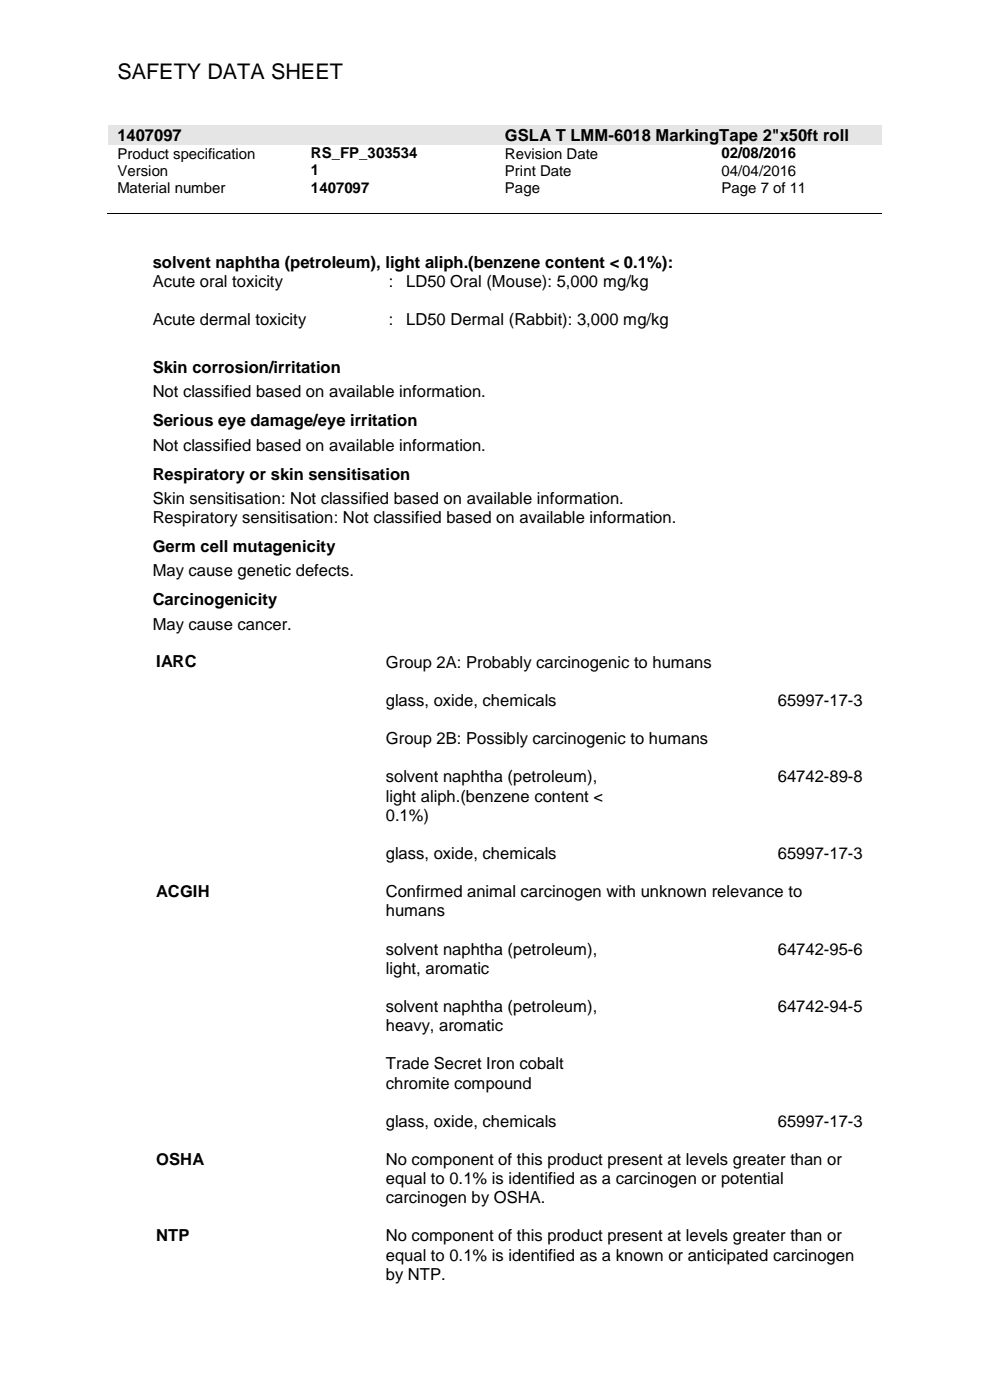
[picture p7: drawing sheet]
<svg xmlns="http://www.w3.org/2000/svg" width="210mm" height="297mm" viewBox="0 0 210 297" stroke-linecap="round" stroke-linejoin="round" font-family="sans-serif">
<defs><g id="words">
<text font-size="4.6" x="24.9" y="16.8">SAFETY DATA SHEET</text>
<g font-size="3.5">
<text x="24.9" y="29.9">1407097</text>
<text x="107.1" y="29.9">GSLA T LMM-6018 MarkingTape 2&quot;x50ft roll</text>
<text x="32.4" y="56.8">solvent naphtha (petroleum), light aliph.(benzene content &lt; 0.1%):</text>
<text x="32.4" y="60.9">Acute oral toxicity</text>
<text x="82.5" y="60.9">:</text>
<text x="86.2" y="60.9">LD50 Oral (Mouse): 5,000 mg/kg</text>
<text x="32.4" y="69">Acute dermal toxicity</text>
<text x="82.5" y="69">:</text>
<text x="86.2" y="69">LD50 Dermal (Rabbit): 3,000 mg/kg</text>
<text x="32.4" y="79.2">Skin corrosion/irritation</text>
<text x="32.4" y="84.3">Not classified based on available information.</text>
<text x="32.4" y="90.5">Serious eye damage/eye irritation</text>
<text x="32.4" y="95.6">Not classified based on available information.</text>
<text x="32.4" y="101.8">Respiratory or skin sensitisation</text>
<text x="32.4" y="107">Skin sensitisation: Not classified based on available information.</text>
<text x="32.4" y="111">Respiratory sensitisation: Not classified based on available information.</text>
<text x="32.4" y="117.1">Germ cell mutagenicity</text>
<text x="32.4" y="122.3">May cause genetic defects.</text>
<text x="32.4" y="128.4">Carcinogenicity</text>
<text x="32.4" y="133.6">May cause cancer.</text>
<text x="33.2" y="141.6">IARC</text>
<text x="81.8" y="141.7">Group 2A: Probably carcinogenic to humans</text>
<text x="81.8" y="149.8">glass, oxide, chemicals</text>
<text x="165" y="149.8">65997-17-3</text>
<text x="81.8" y="157.9">Group 2B: Possibly carcinogenic to humans</text>
<text x="81.8" y="166">solvent naphtha (petroleum),</text>
<text x="165" y="166">64742-89-8</text>
<text x="81.8" y="170.1">light aliph.(benzene content &lt;</text>
<text x="81.8" y="174.1">0.1%)</text>
<text x="81.8" y="182.3">glass, oxide, chemicals</text>
<text x="165" y="182.3">65997-17-3</text>
<text x="33.2" y="190.3">ACGIH</text>
<text x="81.8" y="190.4">Confirmed animal carcinogen with unknown relevance to</text>
<text x="81.8" y="194.4">humans</text>
<text x="81.8" y="202.6">solvent naphtha (petroleum),</text>
<text x="165" y="202.6">64742-95-6</text>
<text x="81.8" y="206.6">light, aromatic</text>
<text x="81.8" y="214.7">solvent naphtha (petroleum),</text>
<text x="165" y="214.7">64742-94-5</text>
<text x="81.8" y="218.8">heavy, aromatic</text>
<text x="81.8" y="226.9">Trade Secret Iron cobalt</text>
<text x="81.8" y="231">chromite compound</text>
<text x="81.8" y="239">glass, oxide, chemicals</text>
<text x="165" y="239">65997-17-3</text>
<text x="33.2" y="247.1">OSHA</text>
<text x="81.8" y="247.2">No component of this product present at levels greater than or</text>
<text x="81.8" y="251.2">equal to 0.1% is identified as a carcinogen or potential</text>
<text x="81.8" y="255.3">carcinogen by OSHA.</text>
<text x="33.2" y="263.4">NTP</text>
<text x="81.8" y="263.4">No component of this product present at levels greater than or</text>
<text x="81.8" y="267.5">equal to 0.1% is identified as a known or anticipated carcinogen</text>
<text x="81.8" y="271.5">by NTP.</text>
</g>
<g font-size="3.2">
<text x="24.9" y="33.7">Product specification</text>
<text x="66" y="33.6">RS_FP_303534</text>
<text x="107.1" y="33.7">Revision Date</text>
<text x="153" y="33.6">02/08/2016</text>
<text x="24.9" y="37.3">Version</text>
<text x="24.9" y="40.9">Material number</text>
<text x="66" y="37.2">1</text>
<text x="66" y="40.9">1407097</text>
<text x="107.1" y="37.3">Print Date</text>
<text x="107.1" y="40.9">Page</text>
<text x="153" y="37.3">04/04/2016</text>
<text x="153" y="40.9">Page 7 of 11</text>
</g>
</g></defs>
<g fill="#e5e5e5">
<path d="M23 26.6h1.9v4.1h-1.9z" fill-rule="evenodd"/>
<path d="M103.3 26.6h1.9v4.1h-1.9z" fill-rule="evenodd"/>
<path d="M24.9 26.6h78.4v4.1h-78.4z" fill-rule="evenodd"/>
<path d="M105.2 26.6h1.9v4.1h-1.9z" fill-rule="evenodd"/>
<path d="M185.2 26.6h1.9v4.1h-1.9z" fill-rule="evenodd"/>
<path d="M107.1 26.6h78.1v4.1h-78.1z" fill-rule="evenodd"/>
</g>
<path d="M22.7 45.4h164.4" fill="none" stroke="#000" stroke-width=".21"/>
<g fill="#000">
<path d="M63.8 45.3h.2v.2h-.2z" fill-rule="evenodd"/>
<path d="M104.9 45.3h.2v.2h-.2z" fill-rule="evenodd"/>
<path d="M150.9 45.3h.1v.2h-.1z" fill-rule="evenodd"/>
</g>
<use href="#words"/>
</svg>
